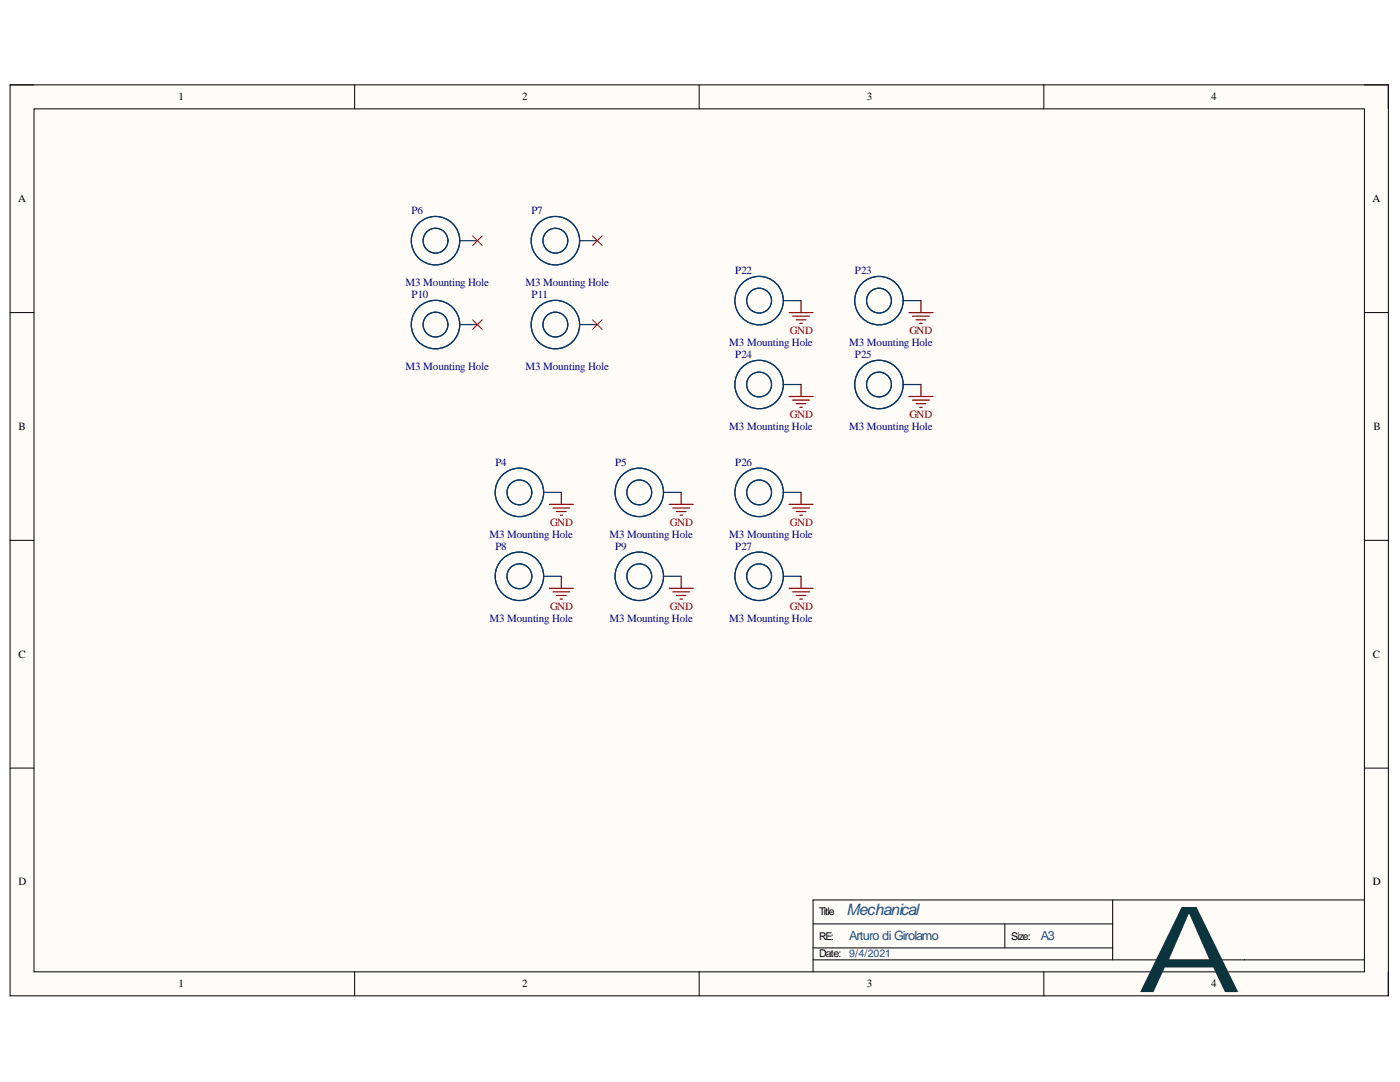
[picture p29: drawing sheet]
<svg xmlns="http://www.w3.org/2000/svg" width="279mm" height="216mm" viewBox="0 0 279 216" stroke-linecap="round" stroke-linejoin="round" font-family="sans-serif">
<defs><g id="words">
<text font-size="23.9" fill="#0c343d" x="226.9" y="198">A</text>
<text font-size="3.1" fill="#0b5394" x="169" y="182.7">Mechanical</text>
<g font-size="2.5" fill="#0b5394">
<text x="169.5" y="187.6">Arturo di Girolamo</text>
<text x="207.7" y="187.6">A3</text>
</g>
<g font-size="2.2">
<text x="35.6" y="20">1</text>
<text x="104.2" y="20">2</text>
<text x="173" y="20">3</text>
<text x="241.7" y="20">4</text>
<text x="3.6" y="40.3">A</text>
<text x="273.9" y="40.3">A</text>
<text x="3.7" y="85.8">B</text>
<text x="274.1" y="85.8">B</text>
<text x="3.7" y="131.2">C</text>
<text x="274" y="131.2">C</text>
<text x="3.7" y="176.6">D</text>
<text x="274" y="176.6">D</text>
<text x="35.6" y="197">1</text>
<text x="104.2" y="197">2</text>
<text x="173" y="197">3</text>
<text x="241.7" y="197">4</text>
</g>
<g font-size="2.2" fill="#000080">
<text x="82.1" y="42.7">P6</text>
<text x="106" y="42.7">P7</text>
<text x="80.9" y="57.1">M3 Mounting Hole</text>
<text x="82.1" y="59.4">P10</text>
<text x="104.9" y="57.1">M3 Mounting Hole</text>
<text x="106" y="59.4">P11</text>
<text x="146.7" y="54.6">P22</text>
<text x="170.6" y="54.6">P23</text>
<text x="145.5" y="69.1">M3 Mounting Hole</text>
<text x="146.7" y="71.4">P24</text>
<text x="169.5" y="69.1">M3 Mounting Hole</text>
<text x="170.6" y="71.4">P25</text>
<text x="80.9" y="73.8">M3 Mounting Hole</text>
<text x="104.9" y="73.8">M3 Mounting Hole</text>
<text x="145.5" y="85.8">M3 Mounting Hole</text>
<text x="169.5" y="85.8">M3 Mounting Hole</text>
<text x="98.9" y="92.9">P4</text>
<text x="122.8" y="92.9">P5</text>
<text x="146.7" y="92.9">P26</text>
<text x="97.7" y="107.3">M3 Mounting Hole</text>
<text x="121.6" y="107.3">M3 Mounting Hole</text>
<text x="145.5" y="107.3">M3 Mounting Hole</text>
<text x="98.9" y="109.7">P8</text>
<text x="122.8" y="109.7">P9</text>
<text x="146.7" y="109.7">P27</text>
<text x="97.7" y="124.1">M3 Mounting Hole</text>
<text x="121.6" y="124.1">M3 Mounting Hole</text>
<text x="145.5" y="124.1">M3 Mounting Hole</text>
</g>
<g font-size="2.2" fill="#800000">
<text x="157.6" y="66.6">GND</text>
<text x="181.5" y="66.6">GND</text>
<text x="157.6" y="83.4">GND</text>
<text x="181.5" y="83.4">GND</text>
<text x="109.8" y="104.9">GND</text>
<text x="133.7" y="104.9">GND</text>
<text x="157.6" y="104.9">GND</text>
<text x="109.8" y="121.7">GND</text>
<text x="133.7" y="121.7">GND</text>
<text x="157.6" y="121.7">GND</text>
</g>
<g font-size="2.1">
<text x="163.5" y="182.7">Title</text>
<text x="163.5" y="191">Date:</text>
<text x="163.5" y="187.5">RE:</text>
<text x="201.8" y="187.5">Size:</text>
</g>
<text font-size="2.1" fill="#0b5394" x="169.5" y="191">9/4/2021</text>
</g></defs>
<path d="M2 16.9h275.1v181.8h-275.1z" fill-rule="evenodd" fill="#fffcf8"/>
<path d="M2 16.9h275.1v181.8h-275.1z" fill="none" stroke="#000" stroke-width=".2"/>
<path d="M6.8 21.7h265.5v172.2h-265.5z" fill-rule="evenodd" fill="#fffcf8"/>
<g fill="none" stroke="#000" stroke-width=".2">
<path d="M2 16.9h4.8M70.8 16.9v4.8M139.5 16.9v4.8M208.3 16.9v4.8M272.3 16.9h4.8v4.8M6.8 21.7h265.5v172.2h-265.5zM2 62.4h4.8M272.3 62.4h4.8M2 107.8h4.8M272.3 107.8h4.8M2 153.3h4.8M272.3 153.3h4.8"/>
<path d="M222.1 179.6v11.9M272.3 179.6h-110v14.3M70.8 193.9v4.8M139.5 193.9v4.8M162.3 184.4h59.8M162.3 191.5h110M162.3 189.1h59.8M200.5 184.4v4.7M208.3 193.9v4.8M277.1 193.9v4.8"/>
</g>
<g fill="none" stroke="#073763" stroke-width=".24">
<path d="M91.7 48h3.6M115.6 48h3.6M156.3 60h3.6M180.2 60h3.6M91.7 64.8h3.6M115.6 64.8h3.6M156.3 76.7h3.6M180.2 76.7h3.6M108.4 98.2h3.6M132.4 98.2h3.6M156.3 98.2h3.6M108.4 115h3.6"/>
<path d="M132.4 115h3.6M156.3 115h3.6"/>
<circle cx="86.9" cy="48" r="4.8"/>
<circle cx="86.9" cy="48" r="2.48"/>
<circle cx="110.8" cy="48" r="4.8"/>
<circle cx="110.8" cy="48" r="2.48"/>
<circle cx="151.5" cy="60" r="2.48"/>
<circle cx="151.5" cy="60" r="4.8"/>
<circle cx="175.4" cy="60" r="2.48"/>
<circle cx="175.4" cy="60" r="4.8"/>
<circle cx="86.9" cy="64.8" r="4.8"/>
<circle cx="86.9" cy="64.8" r="2.48"/>
<circle cx="110.8" cy="64.8" r="2.48"/>
<circle cx="110.8" cy="64.8" r="4.8"/>
<circle cx="151.5" cy="76.7" r="2.48"/>
<circle cx="151.5" cy="76.7" r="4.8"/>
<circle cx="175.4" cy="76.7" r="2.48"/>
<circle cx="175.4" cy="76.7" r="4.8"/>
<circle cx="103.7" cy="98.3" r="2.48"/>
<circle cx="103.7" cy="98.3" r="4.8"/>
<circle cx="127.6" cy="98.3" r="2.48"/>
<circle cx="127.6" cy="98.3" r="4.8"/>
<circle cx="151.5" cy="98.3" r="2.48"/>
<circle cx="151.5" cy="98.3" r="4.8"/>
<circle cx="103.7" cy="115" r="4.8"/>
<circle cx="103.7" cy="115" r="2.48"/>
<circle cx="127.6" cy="115" r="2.48"/>
<circle cx="127.6" cy="115" r="4.8"/>
<circle cx="151.5" cy="115" r="4.8"/>
<circle cx="151.5" cy="115" r="2.48"/>
</g>
<path d="M94.3 47.1l1.9 1.9M96.2 47.1l-1.9 1.9M118.3 47.1l1.9 1.9M120.2 47.1l-1.9 1.9M94.3 63.8l1.9 1.9M96.2 63.8l-1.9 1.9M118.3 63.8l1.9 1.9M120.2 63.8l-1.9 1.9" fill="none" stroke="#f00" stroke-width=".2"/>
<g fill="none" stroke="#800000" stroke-width=".24">
<path d="M159.9 60v2.4M183.8 60v2.4M157.5 79.1h4.8M157.5 62.4h4.8M158.2 79.8h3.3M158.2 63.1h3.3M158.9 63.8h1.9M159.6 64.5h.5M159.9 76.7v2.4M181.4 79.1h4.8M181.4 62.4h4.8M182.1 79.8h3.4"/>
<path d="M182.1 63.1h3.4M182.8 63.8h1.9M183.6 64.5h.4M183.8 76.7v2.4M112 98.2v2.4M136 98.2v2.4M158.9 80.5h1.9M159.6 81.3h.5M159.9 98.2v2.4M182.8 80.6h1.9M183.6 81.3h.4M109.6 100.6h4.8"/>
<path d="M109.6 117.4h4.8M110.4 101.4h3.3M110.4 118.1h3.3M111.1 102.1h1.9M111.1 118.8h1.9M111.8 102.8h.5M111.8 119.5h.5M112 115v2.4M133.6 100.6h4.7M133.6 117.4h4.7M134.3 101.4h3.3M134.3 118.1h3.3"/>
<path d="M135 102.1h1.9M135 118.8h1.9M135.7 102.8h.5M135.7 119.5h.5M136 115v2.4M157.5 100.6h4.8M157.5 117.4h4.8M158.2 101.4h3.3M158.2 118.1h3.3M158.9 102.1h1.9M158.9 118.8h1.9M159.6 102.8h.5"/>
<path d="M159.6 119.5h.5M159.9 115v2.4"/>
</g>
<use href="#words"/>
</svg>
